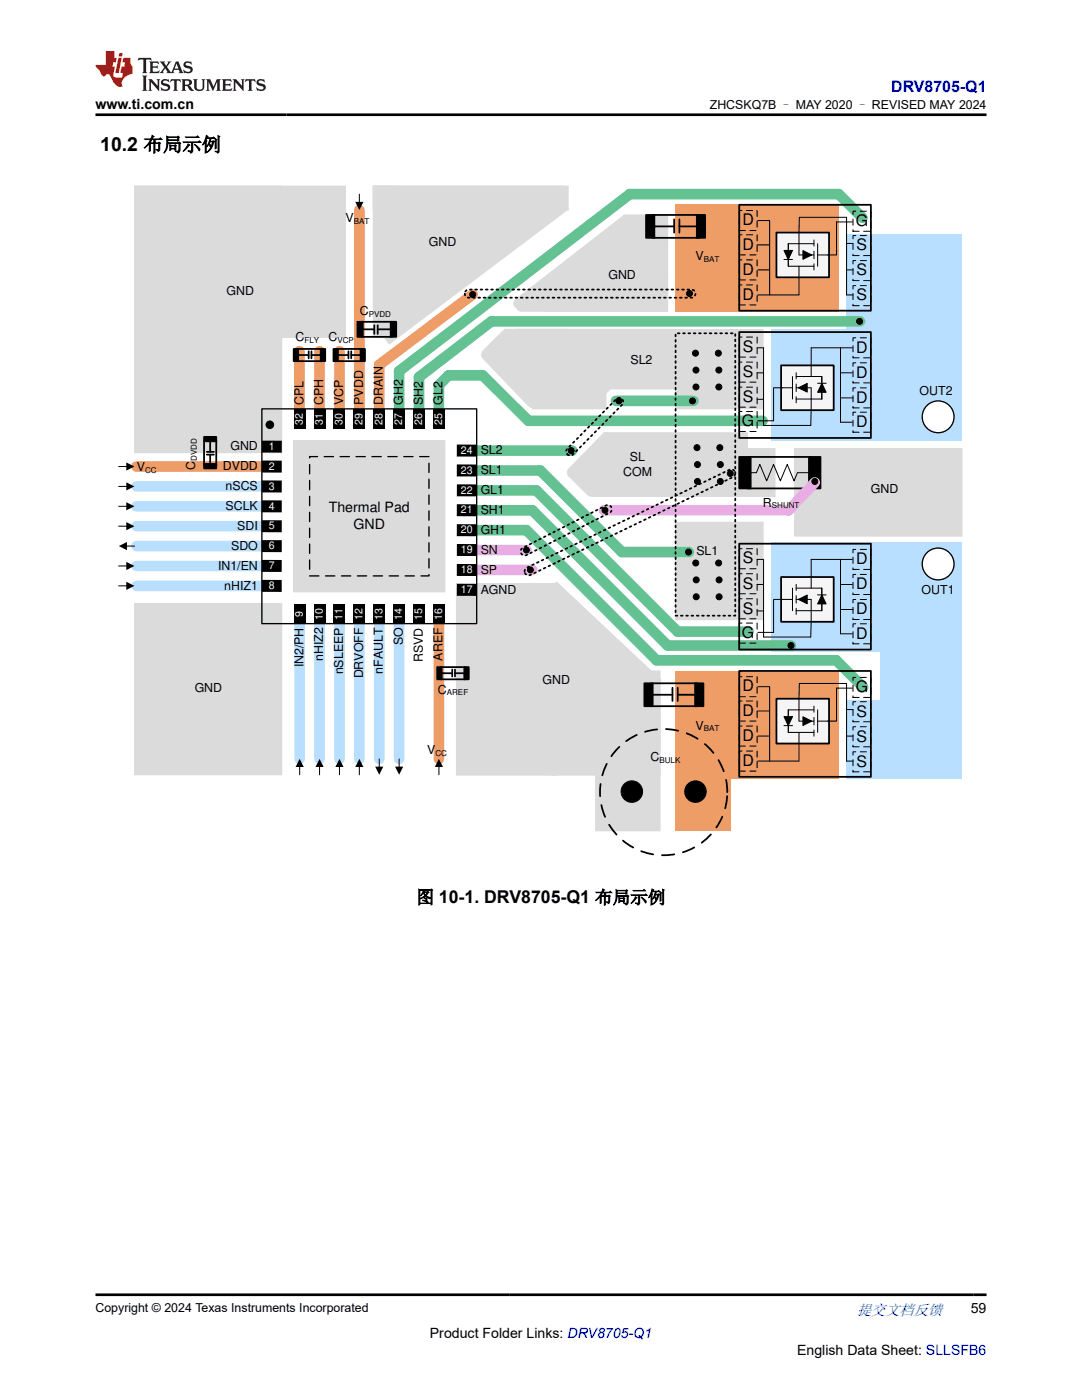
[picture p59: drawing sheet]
<svg xmlns="http://www.w3.org/2000/svg" width="216mm" height="279mm" viewBox="0 0 216 279" stroke-linecap="round" stroke-linejoin="round" font-family="sans-serif">
<defs><g id="words">
<text font-size="3.9" x="20" y="30.2">10.2 布局示例</text>
<text font-size="3.5" x="83.1" y="180.3">图 10-1. DRV8705-Q1 布局示例</text>
<text font-size="3.2" fill="#00f" x="177.8" y="18.3">DRV8705-Q1</text>
<g font-size="3.2">
<text x="148.1" y="45">D</text>
<text x="170.8" y="45.1">G</text>
<text x="148.1" y="49.8">D</text>
<text x="170.9" y="50">S</text>
<text x="148.1" y="59.8">D</text>
<text x="148.1" y="54.8">D</text>
<text x="170.9" y="60">S</text>
<text x="170.9" y="55">S</text>
<text x="148.2" y="70.2">S</text>
<text x="170.8" y="70.4">D</text>
<text x="148.2" y="75.2">S</text>
<text x="170.8" y="75.4">D</text>
<text x="148.2" y="80.2">S</text>
<text x="170.8" y="80.4">D</text>
<text x="148.1" y="85.1">G</text>
<text x="170.8" y="85.2">D</text>
<text x="148.2" y="112.5">S</text>
<text x="170.8" y="112.6">D</text>
<text x="148.2" y="117.5">S</text>
<text x="170.8" y="117.6">D</text>
<text x="148.2" y="122.5">S</text>
<text x="170.8" y="122.6">D</text>
<text x="148.1" y="127.3">G</text>
<text x="170.8" y="127.4">D</text>
<text x="148.1" y="138">D</text>
<text x="148.1" y="142.9">D</text>
<text x="170.8" y="138.1">G</text>
<text x="170.9" y="143">S</text>
<text x="148.1" y="147.8">D</text>
<text x="170.9" y="148">S</text>
<text x="148.1" y="152.8">D</text>
<text x="170.9" y="153">S</text>
</g>
<text font-size="3" fill="#00f" x="171" y="262.4">提交文档反馈</text>
<g font-size="2.8">
<text x="19" y="21.7">www.ti.com.cn</text>
<text x="65.6" y="102.2">Thermal Pad</text>
<text x="70.5" y="105.6">GND</text>
<text x="193.7" y="262.1">59</text>
<text x="85.8" y="266.9">Product Folder Links: DRV8705-Q1</text>
<text x="159" y="270.3">English Data Sheet: SLLSFB6</text>
</g>
<g font-size="2.5">
<text x="141.6" y="21.8">ZHCSKQ7B – MAY 2020 – REVISED MAY 2024</text>
<text x="69" y="44.4">V</text>
<text x="85.6" y="49">GND</text>
<text x="138.8" y="51.9">V</text>
<text x="45.2" y="58.8">GND</text>
<text x="121.4" y="55.6">GND</text>
<text x="71.8" y="62.9">C</text>
<text x="59" y="68.1">C</text>
<text x="65.5" y="68.1">C</text>
<text x="125.8" y="72.6">SL2</text>
<text x="60.5" y="80.8" transform="rotate(-90 60.5 80.8)">CPL</text>
<text x="64.5" y="80.8" transform="rotate(-90 64.5 80.8)">CPH</text>
<text x="68.5" y="80.8" transform="rotate(-90 68.5 80.8)">VCP</text>
<text x="72.4" y="80.8" transform="rotate(-90 72.4 80.8)">PVDD</text>
<text x="76.4" y="80.8" transform="rotate(-90 76.4 80.8)">DRAIN</text>
<text x="80.4" y="80.8" transform="rotate(-90 80.4 80.8)">GH2</text>
<text x="84.3" y="80.8" transform="rotate(-90 84.3 80.8)">SH2</text>
<text x="88.3" y="80.8" transform="rotate(-90 88.3 80.8)">GL2</text>
<text x="183.5" y="78.9">OUT2</text>
<text x="46" y="89.9">GND</text>
<text x="27.3" y="94">V</text>
<text x="39" y="93.8" transform="rotate(-90 39 93.8)">C</text>
<text x="44.5" y="93.8">DVDD</text>
<text x="95.9" y="94.6">SL1</text>
<text x="95.9" y="90.7">SL2</text>
<text x="124.3" y="94.9">COM</text>
<text x="125.7" y="92">SL</text>
<text x="45" y="97.8">nSCS</text>
<text x="45" y="101.8">SCLK</text>
<text x="95.9" y="98.6">GL1</text>
<text x="152.2" y="101.1">R</text>
<text x="173.8" y="98.5">GND</text>
<text x="47.3" y="105.8">SDI</text>
<text x="95.9" y="106.5">GH1</text>
<text x="95.9" y="102.6">SH1</text>
<text x="43.5" y="113.7">IN1/EN</text>
<text x="46.1" y="109.7">SDO</text>
<text x="95.9" y="110.5">SN</text>
<text x="139" y="110.7">SL1</text>
<text x="44.7" y="117.7">nHIZ1</text>
<text x="95.9" y="118.5">AGND</text>
<text x="95.9" y="114.5">SP</text>
<text x="183.9" y="118.5">OUT1</text>
<text x="64.5" y="132" transform="rotate(-90 64.5 132)">nHIZ2</text>
<text x="80.4" y="128.8" transform="rotate(-90 80.4 128.8)">SO</text>
<text x="88.3" y="131.8" transform="rotate(-90 88.3 131.8)">AREF</text>
<text x="60.5" y="133.2" transform="rotate(-90 60.5 133.2)">IN2/PH</text>
<text x="68.5" y="134.6" transform="rotate(-90 68.5 134.6)">nSLEEP</text>
<text x="72.4" y="135.4" transform="rotate(-90 72.4 135.4)">DRVOFF</text>
<text x="76.4" y="134.4" transform="rotate(-90 76.4 134.4)">nFAULT</text>
<text x="84.3" y="132.1" transform="rotate(-90 84.3 132.1)">RSVD</text>
<text x="108.2" y="136.6">GND</text>
<text x="38.8" y="138.1">GND</text>
<text x="87.4" y="138.4">C</text>
<text x="138.8" y="145.6">V</text>
<text x="85.2" y="150.5">V</text>
<text x="129.8" y="151.9">C</text>
<text x="19" y="261.8">Copyright © 2024 Texas Instruments Incorporated</text>
</g>
<g font-size="2.1" fill="#fff">
<text x="53.7" y="89.8">1</text>
<text x="60.4" y="84.7" transform="rotate(-90 60.4 84.7)">32</text>
<text x="64.4" y="84.7" transform="rotate(-90 64.4 84.7)">31</text>
<text x="68.4" y="84.8" transform="rotate(-90 68.4 84.8)">30</text>
<text x="72.3" y="84.8" transform="rotate(-90 72.3 84.8)">29</text>
<text x="76.3" y="84.8" transform="rotate(-90 76.3 84.8)">28</text>
<text x="80.3" y="84.8" transform="rotate(-90 80.3 84.8)">27</text>
<text x="84.2" y="84.7" transform="rotate(-90 84.2 84.7)">26</text>
<text x="88.2" y="84.7" transform="rotate(-90 88.2 84.7)">25</text>
<text x="53.7" y="93.7">2</text>
<text x="91.9" y="94.5">23</text>
<text x="91.9" y="90.6">24</text>
<text x="53.7" y="97.7">3</text>
<text x="53.7" y="101.7">4</text>
<text x="92" y="98.5">22</text>
<text x="53.7" y="105.7">5</text>
<text x="91.9" y="106.4">20</text>
<text x="91.9" y="102.5">21</text>
<text x="53.6" y="113.6">7</text>
<text x="53.7" y="109.6">6</text>
<text x="92" y="110.4">19</text>
<text x="53.6" y="117.6">8</text>
<text x="91.9" y="114.4">18</text>
<text x="92" y="118.4">17</text>
<text x="60.4" y="123.1" transform="rotate(-90 60.4 123.1)">9</text>
<text x="64.4" y="123.7" transform="rotate(-90 64.4 123.7)">10</text>
<text x="68.4" y="123.7" transform="rotate(-90 68.4 123.7)">11</text>
<text x="72.3" y="123.6" transform="rotate(-90 72.3 123.6)">12</text>
<text x="76.3" y="123.7" transform="rotate(-90 76.3 123.7)">13</text>
<text x="80.3" y="123.6" transform="rotate(-90 80.3 123.6)">14</text>
<text x="84.2" y="123.7" transform="rotate(-90 84.2 123.7)">15</text>
<text x="88.2" y="123.7" transform="rotate(-90 88.2 123.7)">16</text>
</g>
<g font-size="1.6">
<text x="70.6" y="44.7">BAT</text>
<text x="140.4" y="52.3">BAT</text>
<text x="73.6" y="63.2">PVDD</text>
<text x="60.8" y="68.4">FLY</text>
<text x="67.3" y="68.4">VCP</text>
<text x="29" y="94.3">CC</text>
<text x="39.3" y="92.1" transform="rotate(-90 39.3 92.1)">DVDD</text>
<text x="154" y="101.5">SHUNT</text>
<text x="89.2" y="138.8">AREF</text>
<text x="140.4" y="145.9">BAT</text>
<text x="86.9" y="150.8">CC</text>
<text x="131.6" y="152.3">BULK</text>
</g>
</g></defs>
<path d="M158.6 89.5h33.4v17.5h-33.4z" fill-rule="evenodd" fill="#dbdbdb"/>
<path d="M158.6 89.5h33.4v17.5h-33.4z" fill="none" stroke="#dbdbdb" stroke-width=".2"/>
<path d="M74.9 64.9l35.7-26.9 2.8 3.7-35.7 26.9z" fill-rule="evenodd" fill="#dbdbdb"/>
<path d="M74.9 64.9l35.7-26.9 2.8 3.7-35.7 26.9z" fill="none" stroke="#dbdbdb" stroke-width=".2"/>
<path d="M74.5 37.1h4.7v30.2h-4.7z" fill-rule="evenodd" fill="#dbdbdb"/>
<path d="M74.5 37.1h4.7v30.2h-4.7z" fill="none" stroke="#dbdbdb" stroke-width=".2"/>
<path d="M26.9 37.1h42v30.2h-42z" fill-rule="evenodd" fill="#dbdbdb"/>
<path d="M26.9 37.1h42v30.2h-42z" fill="none" stroke="#dbdbdb" stroke-width=".2"/>
<path d="M26.9 37.1h29.3v53.2h-29.3z" fill-rule="evenodd" fill="#dbdbdb"/>
<path d="M26.9 37.1h29.3v53.2h-29.3z" fill="none" stroke="#dbdbdb" stroke-width=".2"/>
<path d="M71.7 41.9v42.4M94.3 58.8l-18.6 14v11.1M59.7 70.1v13.9M63.8 70.1v13.9M67.7 70.1v13.9" fill="none" stroke="#ef9d67" stroke-width="2.1"/>
<path d="M134.8 144.3h11.1v21.4h-11.1z" fill-rule="evenodd" fill="#ef9d67"/>
<path d="M120.5 135.6h9.5v28.5h-9.5z" fill-rule="evenodd" fill="#dbdbdb"/>
<path d="M120.5 135.6h9.5v28.5h-9.5z" fill="none" stroke="#dbdbdb" stroke-width="3.5" stroke-linecap="butt"/>
<path d="M111 116.1l20.9 19.6-12 12.8-20.8-19.6z" fill-rule="evenodd" fill="#dbdbdb"/>
<path d="M111 116.1l20.9 19.6-12 12.8-20.8-19.6z" fill="none" stroke="#dbdbdb" stroke-width=".2"/>
<path d="M92.7 118.1h16.7v34.9h-16.7z" fill-rule="evenodd" fill="#dbdbdb"/>
<path d="M92.7 118.1h16.7v34.9h-16.7z" fill="none" stroke="#dbdbdb" stroke-width="3.5" stroke-linecap="butt"/>
<path d="M111.8 137.2h18.2v15.8h-18.2z" fill-rule="evenodd" fill="#dbdbdb"/>
<path d="M111.8 137.2h18.2v15.8h-18.2z" fill="none" stroke="#dbdbdb" stroke-width="3.5" stroke-linecap="butt"/>
<path d="M27.3 93.1h27.3" fill="none" stroke="#ef9d67" stroke-width="2.1"/>
<path d="M26.9 120.5h29.3v34.1h-29.3z" fill-rule="evenodd" fill="#dbdbdb"/>
<path d="M26.9 120.5h29.3v34.1h-29.3z" fill="none" stroke="#dbdbdb" stroke-width=".2"/>
<path d="M27.3 101h27.3M27.3 105h27.3M27.3 109h27.3M27.3 113h27.3M27.3 116.9h27.3M59.8 122.1v29.3M63.8 122.1v29.3M67.7 122.1v29.3M71.7 122.1v29.3M75.7 122.1v29.3M79.6 122.1v29.3" fill="none" stroke="#b8dfff" stroke-width="2.1"/>
<path d="M38 89.1h16.6" fill="none" stroke="#dbdbdb" stroke-width="2.1"/>
<path d="M58.6 87.9h30.2v30.2h-30.2z" fill-rule="evenodd" fill="#dbdbdb"/>
<path d="M58.6 87.9h30.2v30.2h-30.2z" fill="none" stroke="#dbdbdb" stroke-width=".2"/>
<path d="M92.7 117.7h16.7" fill="none" stroke="#dbdbdb" stroke-width="2.1"/>
<path d="M108.6 55.4h24.6v6.8h-24.6z" fill-rule="evenodd" fill="#dbdbdb"/>
<path d="M108.6 55.4h24.6v6.8h-24.6z" fill="none" stroke="#dbdbdb" stroke-width=".2"/>
<path d="M124.5 42.9h8.7v6.8h-8.7z" fill-rule="evenodd" fill="#dbdbdb"/>
<path d="M124.5 42.9h8.7v6.8h-8.7z" fill="none" stroke="#dbdbdb" stroke-width=".2"/>
<path d="M117.3 49.1h15.9v6.7h-15.9z" fill-rule="evenodd" fill="#dbdbdb"/>
<path d="M117.3 49.1h15.9v6.7h-15.9z" fill="none" stroke="#dbdbdb" stroke-width=".2"/>
<path d="M106.2 69.7h14.7v11.9h-14.7z" fill-rule="evenodd" fill="#dbdbdb"/>
<path d="M106.2 69.7h14.7v11.9h-14.7z" fill="none" stroke="#dbdbdb" stroke-width=".2"/>
<path d="M120.5 86.4h28.6v9.5h-28.6z" fill-rule="evenodd" fill="#dbdbdb"/>
<path d="M120.5 86.4h28.6v9.5h-28.6z" fill="none" stroke="#dbdbdb" stroke-width=".2"/>
<path d="M118.1 89.5h36.5v9.6h-36.5z" fill-rule="evenodd" fill="#dbdbdb"/>
<path d="M118.1 89.5h36.5v9.6h-36.5z" fill="none" stroke="#dbdbdb" stroke-width=".2"/>
<path d="M103.1 65.7h33.3v11.9h-33.3z" fill-rule="evenodd" fill="#dbdbdb"/>
<path d="M103.1 65.7h33.3v11.9h-33.3z" fill="none" stroke="#dbdbdb" stroke-width=".2"/>
<path d="M167.3 38.7l4.8 4.8M79.6 74.1v9.5M83.6 75.2v8.4M89.5 74.9l-1.9 1.9v6.9M92.7 89.9h21.5M92.7 97.9h14.3M92.7 93.9h15.1M105.5 84h46.7M92.7 101.8h13.5M92.7 105.8h12.3M135.2 126h14.2" fill="none" stroke="#64c191" stroke-width="2.1"/>
<path d="M92.7 109.8h12.3M92.7 113.7h13.5" fill="none" stroke="#eaace4" stroke-width="2.1"/>
<path d="M134.8 65.8h17.5v15.8h-17.5z" fill-rule="evenodd" fill="#dbdbdb"/>
<path d="M134.8 65.8h17.5v15.8h-17.5z" fill="none" stroke="#dbdbdb" stroke-width=".2"/>
<path d="M134.8 40.7h32.5v21.5h-32.5z" fill-rule="evenodd" fill="#ef9d67"/>
<path d="M134.8 104.2h17.5v19.5h-17.5z" fill-rule="evenodd" fill="#dbdbdb"/>
<path d="M134.8 104.2h17.5v19.5h-17.5z" fill="none" stroke="#dbdbdb" stroke-width=".2"/>
<path d="M166.8 131.8l5.4 5.4" fill="none" stroke="#64c191" stroke-width="2.1"/>
<g fill="#b8dfff">
<path d="M153.9 108.2h38.1v21.8h-38.1z" fill-rule="evenodd"/>
<path d="M153.9 65.7h38.1v22.2h-38.1z" fill-rule="evenodd"/>
</g>
<path d="M27.3 97.1h27.3" fill="none" stroke="#b8dfff" stroke-width="2.1"/>
<path d="M131 131.8h35.8" fill="none" stroke="#64c191" stroke-width="2.1"/>
<path d="M168.9 46.7h23.1v41.2h-23.1z" fill-rule="evenodd" fill="#b8dfff"/>
<path d="M134.8 134h32.5v21.4h-32.5z" fill-rule="evenodd" fill="#ef9d67"/>
<g fill="#000">
<path d="M52.3 91.9h3.9v2.4h-3.9z" fill-rule="evenodd"/>
<path d="M52.3 87.9l3.9 .1v2.3h-3.9z" fill-rule="evenodd"/>
<circle cx="53.8" cy="84.8" r=".86"/>
</g>
<path d="M168.9 139.7h23.1v15.7h-23.1z" fill-rule="evenodd" fill="#b8dfff"/>
<path d="M87.6 122.2v29.2" fill="none" stroke="#ef9d67" stroke-width="2.1"/>
<path d="M23.7 97.1h1.7M25.1 109h1.8M59.8 152.9v1.7" fill="none" stroke="#000" stroke-width=".2"/>
<g fill="#000">
<path d="M25.2 96.3l1.6 .8-1.6 .8zM23.7 109l1.6-.8v1.6zM59.8 151.4l.8 1.7h-1.6z"/>
<path d="M52.3 95.9h3.9v2.4h-3.9z" fill-rule="evenodd"/>
<path d="M58.6 81.6h2.4v3.9h-2.4z" fill-rule="evenodd"/>
<path d="M62.6 81.6h2.4v3.9h-2.4z" fill-rule="evenodd"/>
<path d="M66.5 81.6h2.4v4h-2.4z" fill-rule="evenodd"/>
<path d="M70.5 81.6h2.4v4h-2.4z" fill-rule="evenodd"/>
<path d="M74.5 81.6h2.4v4h-2.4z" fill-rule="evenodd"/>
<path d="M78.4 81.6h2.4v4h-2.4z" fill-rule="evenodd"/>
<path d="M82.4 81.6h2.4v3.9h-2.4z" fill-rule="evenodd"/>
<path d="M86.4 81.6h2.4v3.9h-2.4z" fill-rule="evenodd"/>
<path d="M91.2 92.7h3.9v2.4h-4z" fill-rule="evenodd"/>
<path d="M91.2 88.7h3.9v2.4h-4z" fill-rule="evenodd"/>
<path d="M91.2 96.7h3.9v2.4l-3.9-.1z" fill-rule="evenodd"/>
<path d="M52.3 111.7l3.9 .1v2.3h-3.9z" fill-rule="evenodd"/>
<path d="M52.3 115.7h3.9v2.4h-3.9z" fill-rule="evenodd"/>
<path d="M52.3 103.8h3.9v2.4h-3.9z" fill-rule="evenodd"/>
<path d="M52.3 107.8h3.9v2.4h-3.9z" fill-rule="evenodd"/>
<path d="M52.3 99.9h3.9v2.4l-3.9-.1z" fill-rule="evenodd"/>
<path d="M91.2 112.6h3.9v2.4l-4-.1z" fill-rule="evenodd"/>
<path d="M91.2 104.6h3.9v2.4h-4z" fill-rule="evenodd"/>
<path d="M91.2 100.6h3.9v2.4h-4z" fill-rule="evenodd"/>
<path d="M91.2 116.5h3.9v2.4h-3.9z" fill-rule="evenodd"/>
<path d="M91.2 108.6h3.9v2.4h-3.9z" fill-rule="evenodd"/>
<path d="M58.6 120.5h2.4v4h-2.4z" fill-rule="evenodd"/>
<path d="M62.6 120.5h2.4v4h-2.4z" fill-rule="evenodd"/>
<path d="M66.5 120.5h2.4v4h-2.4z" fill-rule="evenodd"/>
<path d="M70.5 120.5h2.4v3.9h-2.4z" fill-rule="evenodd"/>
<path d="M74.5 120.5h2.4v4h-2.4z" fill-rule="evenodd"/>
<path d="M78.4 120.5h2.4v3.9h-2.4z" fill-rule="evenodd"/>
<path d="M82.4 120.5h2.4v4h-2.4z" fill-rule="evenodd"/>
<path d="M86.4 120.5h2.4v4h-2.4z" fill-rule="evenodd"/>
</g>
<path d="M52.3 81.6h42.8v42.9h-42.8z" fill="none" stroke="#000" stroke-width=".26"/>
<path d="M61.8 91.1h23.8v23.8h-23.8z" fill="none" stroke="#000" stroke-width=".26" stroke-dasharray="1.9 1.3"/>
<path d="M147.5 133.9h26.3v21.1h-26.3z" fill="none" stroke="#000" stroke-width=".35"/>
<path d="M154.9 139.5h10.5v8.9h-10.5z" fill-rule="evenodd" fill="#f5f5f5"/>
<path d="M147.5 66.3h26.3v21.1h-26.3zM154.9 139.5h10.5v8.9h-10.5z" fill="none" stroke="#000" stroke-width=".35"/>
<g fill="none" stroke="#000" stroke-width=".2">
<path d="M151.2 137h2.4v14.9M170.1 137.3h-3.2v6.6M151.1 141.9h2.3M151.2 146.9h2.4M156.4 144.8h1.7M156.4 143h1.7l-.8 1.8zM157.3 146.2h5.1M159.4 146.2v5.7h-8.2M160.2 143.1l1.8 .8-1.8 .9zM162.4 140.9v1.2M162.4 143.2v1.5M162.4 145.7v1.2"/>
<path d="M162.4 141.7h-5.1v4.5M162.4 143.9h-3l.1-7.5h9.4v15.5h1.3M163.2 141.7v4.5M163.2 143.9h3.7M168.9 146.9h1.3M168.9 141.6h1.3"/>
</g>
<path d="M156.4 143h1.7l-.8 1.8zM160.2 143.1l1.8 .8-1.8 .9z" fill="#000"/>
<path d="M147.5 139.9h3.6v4h-3.6zM147.5 135h3.6v4h-3.6zM170.2 135.2h3.6v4h-3.6zM147.5 149.9h3.6v4h-3.6zM147.5 144.9h3.6v4h-3.6zM170.2 150h3.6v4h-3.6zM170.2 145h3.6v4h-3.6zM170.2 140h3.6v4h-3.6z" fill="none" stroke="#000" stroke-width=".2" stroke-dasharray="1.2 .9"/>
<path d="M155.9 72.9h10.5v9h-10.5z" fill-rule="evenodd" fill="#f5f5f5"/>
<path d="M147.5 40.9h26.3v21.1h-26.3zM155.9 72.9h10.5v9h-10.5z" fill="none" stroke="#000" stroke-width=".35"/>
<g fill="none" stroke="#000" stroke-width=".2">
<path d="M151.1 69.4h1.3v15.5h9.4l.1-7.5M151.1 74.4h1.3M151.1 79.7h1.3M154.4 77.4v6.6h-3.2M154.4 77.4h3.7M158.1 75.1v4.5M158.9 74.4v1.2M158.9 76.6v1.5M158.9 79.2v1.2M158.9 75.1h5.1v4.5M158.9 77.4h2.9M159.3 77.4l1.8-.9v1.8z"/>
<path d="M163.1 76.5h1.8M164 76.5l.8 1.8h-1.7zM164 75.1v4.5h-5.1M167.7 69.4v14.9h2.4M167.7 74.4h2.4M167.8 79.4h2.4M170.1 69.4h-8.2v5.7"/>
</g>
<path d="M159.3 77.4l1.8-.9v1.8zM164 76.5l.8 1.8h-1.7z" fill="#000"/>
<path d="M147.5 67.3h3.6v4h-3.6zM147.5 72.3h3.6v4h-3.6zM147.5 77.3h3.6v4h-3.6zM170.2 67.4h3.6v4h-3.6zM170.2 72.4h3.6v4h-3.6zM170.2 77.4h3.6v4h-3.6zM147.5 82.1h3.6v4h-3.6zM170.2 82.3h3.6v4h-3.6z" fill="none" stroke="#000" stroke-width=".2" stroke-dasharray="1.2 .9"/>
<path d="M154.9 46.4h10.5v8.9h-10.5z" fill-rule="evenodd" fill="#f5f5f5"/>
<path d="M154.9 46.4h10.5v8.9h-10.5z" fill="none" stroke="#000" stroke-width=".35"/>
<g fill="none" stroke="#000" stroke-width=".2">
<path d="M151.1 48.9h2.3M151.2 44h2.4v14.9M151.2 53.9h2.4M156.4 51.8h1.7M156.4 50h1.7l-.8 1.8zM157.3 53.1h5.1M159.4 53.1v5.8h-8.2M160.2 50l1.8 .9-1.8 .9zM162.4 47.9v1.2M162.4 50.1v1.5M162.4 52.7v1.2M162.4 48.6h-5.1v4.5"/>
<path d="M162.4 50.9h-3l.1-7.5h9.4v15.5h1.3M163.2 48.6v4.5M163.2 50.9h3.7M168.9 53.9h1.3M168.9 48.6h1.3M170.1 44.3h-3.2v6.6"/>
</g>
<path d="M156.4 50h1.7l-.8 1.8zM160.2 50l1.8 .9-1.8 .9z" fill="#000"/>
<path d="M147.5 56.9h3.6v4h-3.6zM147.5 51.9h3.6v4h-3.6zM147.5 46.9h3.6v4h-3.6zM147.5 42h3.6v4h-3.6zM170.2 57h3.6v4h-3.6zM170.2 52h3.6v4h-3.6zM170.2 47h3.6v4h-3.6zM170.2 42.2h3.6v4h-3.6z" fill="none" stroke="#000" stroke-width=".2" stroke-dasharray="1.2 .9"/>
<path d="M175.7 108.6h16.3v46.8h-16.3z" fill-rule="evenodd" fill="#b8dfff"/>
<circle cx="187.2" cy="83.2" r="3.2" fill="#fff"/>
<circle cx="187.2" cy="83.2" r="3.2" fill="none" stroke="#000" stroke-width=".26"/>
<circle cx="187.2" cy="112.6" r="3.2" fill="#fff"/>
<circle cx="187.2" cy="112.6" r="3.2" fill="none" stroke="#000" stroke-width=".26"/>
<path d="M125.7 38.7h41.6M98.1 64.1h73.5M133.2 128.8h24.6" fill="none" stroke="#64c191" stroke-width="2.1"/>
<path d="M147.5 91.2h2.3v6.3h-2.3zM149.2 91.2h12.6v6.3h-12.6zM161.4 91.2h2.3v6.3h-2.3zM147.5 108.5h26.3v21.1h-26.3z" fill="none" stroke="#000" stroke-width=".35"/>
<path d="M148.4 94.3h2.5l.7-1.6 1.4 3.3 1.3-3.3 1.4 3.3 1.4-3.3 1.3 3.3 .7-1.7M159.2 94.3h3.4" fill="none" stroke="#000" stroke-width=".2"/>
<g fill="#000">
<path d="M147.5 91.2h2.3v6.3h-2.3z" fill-rule="evenodd"/>
<path d="M161.4 91.2h2.3v6.3h-2.3z" fill-rule="evenodd"/>
</g>
<path d="M120.5 101.8h36.9" fill="none" stroke="#eaace4" stroke-width="2.1"/>
<path d="M155.9 115.2h10.5v8.9h-10.5z" fill-rule="evenodd" fill="#f5f5f5"/>
<g fill="none" stroke="#000" stroke-width=".35">
<path d="M128.9 42.9h1.7v4.6h-1.7zM129.7 45.2h4.8M130.3 42.9h9.2v4.6h-9.2zM134.5 43.8v2.6M135.6 45.2h4.5M135.6 43.8v2.6M139 42.9h1.7v4.6h-1.7zM155.9 115.2h10.5v8.9h-10.5zM128.6 136.4h1.6v4.5h-1.6zM129.4 138.7h4.8M130 136.4h9.1v4.5h-9.1zM134.2 137.2v2.7"/>
<path d="M135.2 138.7h4.5M135.2 137.2v2.7M138.7 136.4h1.7v4.5h-1.7z"/>
</g>
<g fill="none" stroke="#000" stroke-width=".2">
<path d="M151.1 111.6h1.3v15.5h9.4l.1-7.5M151.1 116.6h1.3M154.4 119.6v6.6h-3.2M154.4 119.6h3.7M158.1 117.4v4.5M158.9 116.6v1.3M158.9 118.9v1.5M158.9 117.4h5.1v4.5M158.9 119.6h2.9M159.3 119.6l1.8-.8v1.7zM163.1 118.7h1.8M164 118.7l.8 1.8h-1.7z"/>
<path d="M164 117.4v4.5h-5.1M167.7 111.6v14.9h2.4M167.7 116.6h2.4M170.1 111.6h-8.2v5.8M151.1 121.9h1.3M158.9 121.4v1.2M167.8 121.6h2.4"/>
<circle cx="171.5" cy="64.1" r=".6"/>
<circle cx="114" cy="89.9" r=".6"/>
<circle cx="123.5" cy="80" r=".6"/>
<circle cx="138.2" cy="80" r=".6"/>
<circle cx="145.7" cy="94.5" r=".6"/>
<circle cx="162.6" cy="96.5" r=".6"/>
<circle cx="105" cy="109.8" r=".59"/>
<circle cx="105.8" cy="113.7" r=".59"/>
<circle cx="120.7" cy="101.8" r=".59"/>
<circle cx="137.4" cy="110.2" r=".6"/>
<circle cx="157.8" cy="128.8" r=".6"/>
</g>
<g fill="#000">
<path d="M159.3 119.6l1.8-.8v1.7zM164 118.7l.8 1.8h-1.7z"/>
<path d="M128.9 42.9h1.7v4.6h-1.7z" fill-rule="evenodd"/>
<path d="M139 42.9h1.7v4.6h-1.7z" fill-rule="evenodd"/>
<path d="M128.6 136.4h1.6v4.5h-1.6z" fill-rule="evenodd"/>
<path d="M138.7 136.4h1.7v4.5h-1.7z" fill-rule="evenodd"/>
<circle cx="171.5" cy="64.1" r=".6"/>
<circle cx="114" cy="89.9" r=".6"/>
<circle cx="123.5" cy="80" r=".6"/>
<circle cx="138.2" cy="80" r=".6"/>
<circle cx="145.7" cy="94.5" r=".6"/>
<circle cx="162.6" cy="96.5" r=".6"/>
<circle cx="105" cy="109.8" r=".59"/>
<circle cx="105.8" cy="113.7" r=".59"/>
<circle cx="120.7" cy="101.8" r=".59"/>
<circle cx="137.4" cy="110.2" r=".6"/>
<circle cx="157.8" cy="128.8" r=".6"/>
</g>
<path d="M147.5 109.5h3.6v4h-3.6zM147.5 114.5h3.6v4h-3.6zM147.5 119.5h3.6v4h-3.6zM170.2 109.6h3.6v4h-3.6zM170.2 114.6h3.6v4h-3.6zM170.2 119.6h3.6v4h-3.6zM147.5 124.4h3.6v3.9h-3.6zM170.2 124.5h3.6v4h-3.6z" fill="none" stroke="#000" stroke-width=".2" stroke-dasharray="1.2 .9"/>
<path d="M125.7 38.7l-46.1 35.4M89.5 74.9h6.8l9.2 9.1M98.1 64.1l-14.5 11.1M107 97.9l28.2 28.1M107.8 93.9l16.3 16.3h13.4M122.9 80h15.5M105 105.8l26 26M106.2 101.8l27 27" fill="none" stroke="#64c191" stroke-width="2.1"/>
<path d="M123 79.6a.81 .81 0 0 1 1.1 0 .81 .81 0 0 1 0 1.2l-9.7 9.9a.81 .81 0 0 1-1.2 0 .81 .81 0 0 1 0-1.2zM104.1 109.5l16.8-8.6a.81 .81 0 0 1 1.1 .3 .81 .81 0 0 1-.4 1.1l-16.5 8.5a.81 .81 0 0 1-1-.2 .81 .81 0 0 1 0-1.1zM104.9 113.5l40.6-19.8a.81 .81 0 0 1 1.1 .4 .81 .81 0 0 1-.4 1.1l-40.4 19.5a.81 .81 0 0 1-1-.2 .81 .81 0 0 1 .1-1z" fill="none" stroke="#000" stroke-width=".35" stroke-dasharray=".4 .7"/>
<path d="M97.1 70.9l9.1 9.5M101 66.8l-3.9 3.9M101.8 67l-3.9 3.9M124.9 73.1l-6.8 6.9M115.8 93.6l3.9 3.9M117.4 92.8l3.9 3.9M120.9 87.4l-6.7 6.9 3.8 3.8M122.9 88.1l-6.7 7" fill="none" stroke="#dbdbdb" stroke-width="2.1"/>
<path d="M100.7 65.7h12.7v7.6h-12.7z" fill-rule="evenodd" fill="#dbdbdb"/>
<path d="M100.7 65.7h12.7v7.6h-12.7z" fill="none" stroke="#dbdbdb" stroke-width=".2"/>
<path d="M124.9 43.9l-21.4 16.7M125.7 45.5l-19.5 15.1M126.9 46.7l-16.7 13.1M101.5 73.3l5.5 5.7M103.8 67.8l-3.9 3.9M104 61.2h4.6M104.6 69l-3.9 3.9" fill="none" stroke="#dbdbdb" stroke-width="2.1"/>
<g fill="none" stroke="#000" stroke-width=".2">
<path d="M71.7 38.7v1.8M23.7 93.1h1.7M23.7 101h1.7M23.7 105h1.7M23.7 113h1.7M23.7 116.9h1.7M63.8 152.9v1.7M67.7 152.9v1.7M71.7 152.9v1.7M75.7 151.4v1.8M79.6 151.4v1.8M87.6 152.9v1.7"/>
<circle cx="94.3" cy="58.8" r=".6"/>
<circle cx="137.6" cy="58.6" r=".6"/>
<circle cx="126.1" cy="158" r="2.14"/>
<circle cx="138.8" cy="158" r="2.14"/>
</g>
<g fill="#000">
<path d="M70.9 40.3h1.6l-.8 1.6zM25.2 92.3l1.6 .8-1.6 .8zM25.2 100.2l1.6 .8-1.6 .9zM25.2 104.2l1.6 .8-1.6 .8zM25.2 112.1l1.6 .9-1.6 .8zM25.2 116.1l1.6 .8-1.6 .8zM63.8 151.4l.8 1.7h-1.6zM67.7 151.4l.8 1.7h-1.6zM71.7 151.4l.8 1.7h-1.6zM74.9 153h1.6l-.8 1.6zM78.8 153h1.7l-.9 1.6zM87.6 151.4l.8 1.7h-1.6z"/>
<path d="M58.6 69.6h.9v2.5h-.9z" fill-rule="evenodd"/>
<path d="M64 69.6h.9v2.5h-.9z" fill-rule="evenodd"/>
<path d="M66.5 69.6h.9v2.5h-.9z" fill-rule="evenodd"/>
<path d="M71.3 64.2h1.1v3h-1.1z" fill-rule="evenodd"/>
<path d="M71.9 69.6h.9v2.5h-.9z" fill-rule="evenodd"/>
<path d="M78 64.2h1.1v3h-1.1z" fill-rule="evenodd"/>
<path d="M40.7 87.2h2.5v.9h-2.5z" fill-rule="evenodd"/>
<path d="M40.7 92.6h2.5v.9h-2.5z" fill-rule="evenodd"/>
<path d="M87.2 133.1h.9v2.5h-.9z" fill-rule="evenodd"/>
<path d="M92.6 133.1h.9v2.5h-.9z" fill-rule="evenodd"/>
<circle cx="94.3" cy="58.8" r=".6"/>
<circle cx="137.6" cy="58.6" r=".6"/>
<circle cx="126.1" cy="158" r="2.14"/>
<circle cx="138.8" cy="158" r="2.14"/>
</g>
<g fill="none" stroke="#000" stroke-width=".35">
<path d="M58.6 69.6h.9v2.5h-.9zM59 70.9h2.6M59.4 69.6h4.8v2.5h-4.8zM61.6 70.1v1.4M62.1 70.9h2.5M62.1 70.1v1.4M64 69.6h.9v2.5h-.9zM66.5 69.6h.9v2.5h-.9zM67 70.9h2.5M67.3 69.6h4.9v2.5h-4.9zM69.5 70.1v1.4M70.1 70.9h2.4"/>
<path d="M70.1 70.1v1.4M71.3 64.2h1.1v3h-1.1zM71.7 65.7h3M71.9 69.6h.9v2.5h-.9zM72.1 64.2h6v3h-6zM74.7 64.9v1.7M75.4 65.7h3.1M75.4 64.9v1.7M78 64.2h1.1v3h-1.1zM40.7 87.9h2.5v4.9h-2.5zM40.7 87.2h2.5v.9h-2.5zM40.7 92.6h2.5v.9h-2.5z"/>
<path d="M41.3 90.7h1.4M41.3 90.2h1.4M41.9 87.6v2.6M41.9 90.7v2.4M87.2 133.1h.9v2.5h-.9zM87.7 134.4h2.5M88 133.1h4.9v2.5h-4.9zM90.2 133.6v1.4M90.8 134.4h2.4M90.8 133.6v1.4M92.6 133.1h.9v2.5h-.9z"/>
</g>
<path d="M123 149.7a12.7 12.7 0 0 1 18.6-.4 12.7 12.7 0 0 1-1 18.5 12.7 12.7 0 0 1-18.4-2.3 12.5 12.5 0 0 1 .8-15.8z" fill="none" stroke="#000" stroke-width=".35" stroke-dasharray="2.5 1.8"/>
<path d="M93 58l.5-.2h44.5a.81 .81 0 0 1 .8 .8 .81 .81 0 0 1-.8 .8h-44.5a.81 .81 0 0 1-.7-.5 .81 .81 0 0 1 .2-.9z" fill="none" stroke="#000" stroke-width=".35" stroke-dasharray=".4 .7"/>
<path d="M74.5 37.1h38.1v4.8h-38.1z" fill-rule="evenodd" fill="#dbdbdb"/>
<path d="M74.5 37.1h38.1v4.8h-38.1z" fill="none" stroke="#dbdbdb" stroke-width=".2"/>
<path d="M74.5 37.1h38.9v4.8h-38.9z" fill-rule="evenodd" fill="#dbdbdb"/>
<path d="M74.5 37.1h38.9v4.8h-38.9z" fill="none" stroke="#dbdbdb" stroke-width=".2"/>
<path d="M75.3 57.9l27.3-20.3 4.3 5.8-27.3 20.3z" fill-rule="evenodd" fill="#dbdbdb"/>
<path d="M75.3 57.9l27.3-20.3 4.3 5.8-27.3 20.3z" fill="none" stroke="#dbdbdb" stroke-width=".2"/>
<path d="M76.2 51.3l18.7-13.9 3 4.1-18.7 13.9z" fill-rule="evenodd" fill="#dbdbdb"/>
<path d="M76.2 51.3l18.7-13.9 3 4.1-18.7 13.9z" fill="none" stroke="#dbdbdb" stroke-width=".2"/>
<path d="M76.1 42.2l23-4 1.4 8-23 4.1z" fill-rule="evenodd" fill="#dbdbdb"/>
<path d="M76.1 42.2l23-4 1.4 8-23 4.1z" fill="none" stroke="#dbdbdb" stroke-width=".2"/>
<path d="M134.8 66.5h11.9v56.4h-11.9z" fill="none" stroke="#000" stroke-width=".35" stroke-dasharray=".4 .7"/>
<g fill="#000">
<circle cx="138.8" cy="70.5" r=".6"/>
<circle cx="138.9" cy="73.9" r=".6"/>
<circle cx="138.9" cy="77.2" r=".6"/>
<circle cx="143.3" cy="70.5" r=".6"/>
<circle cx="143.4" cy="73.9" r=".6"/>
<circle cx="143.4" cy="77.2" r=".6"/>
<circle cx="139.1" cy="89.3" r=".59"/>
<circle cx="139.2" cy="96.1" r=".6"/>
<circle cx="139.2" cy="92.7" r=".6"/>
<circle cx="143.6" cy="89.3" r=".6"/>
<circle cx="143.7" cy="96.1" r=".6"/>
<circle cx="143.7" cy="92.7" r=".6"/>
<circle cx="162.6" cy="96.1" r=".6"/>
<circle cx="138.8" cy="112.4" r=".6"/>
<circle cx="138.9" cy="115.7" r=".6"/>
<circle cx="138.9" cy="119.1" r=".6"/>
<circle cx="143.4" cy="112.4" r=".6"/>
<circle cx="143.5" cy="115.7" r=".6"/>
<circle cx="143.5" cy="119.1" r=".6"/>
</g>
<g fill="none" stroke="#000" stroke-width=".2">
<circle cx="138.8" cy="70.5" r=".6"/>
<circle cx="138.9" cy="73.9" r=".6"/>
<circle cx="138.9" cy="77.2" r=".6"/>
<circle cx="143.3" cy="70.5" r=".6"/>
<circle cx="143.4" cy="73.9" r=".6"/>
<circle cx="143.4" cy="77.2" r=".6"/>
<circle cx="139.1" cy="89.3" r=".59"/>
<circle cx="139.2" cy="96.1" r=".6"/>
<circle cx="139.2" cy="92.7" r=".6"/>
<circle cx="143.6" cy="89.3" r=".6"/>
<circle cx="143.7" cy="96.1" r=".6"/>
<circle cx="143.7" cy="92.7" r=".6"/>
<circle cx="162.6" cy="96.1" r=".6"/>
<circle cx="138.8" cy="112.4" r=".6"/>
<circle cx="138.9" cy="115.7" r=".6"/>
<circle cx="138.9" cy="119.1" r=".6"/>
<circle cx="143.4" cy="112.4" r=".6"/>
<circle cx="143.5" cy="115.7" r=".6"/>
<circle cx="143.5" cy="119.1" r=".6"/>
</g>
<path d="M162.6 96.3l-5.2 5.5" fill="none" stroke="#eaace4" stroke-width="2.1"/>
<path d="M27.7 11.6l-.2 .5 .5-.2h.6v.1v2.2l-.2 .4h1l-.2-.4v-2.2v-.1h.5l.5 .2-.1-.5zM29.8 12.3l.2 .4v1.5l-.2 .4h1.9l.1-.6a1.08 1.08 0 0 1-1.3 .2v-.7h.6l.4 .2v-.7l-.4 .2h-.6v-.5l.2-.2a1 1 0 0 1 1 .3l-.1-.5zM31.8 12.3l1 1.1-1 1.2h.9l-.2-.2 .4-.8 .5 .8-.2 .2h1.6l-.2-.2 .1-.5h1l.1 .5-.1 .2h.9l-.2-.3-.8-2h-.5l-1 2.2-.8-1.1 .9-1.1h-.8l.2 .2-.5 .6-.3-.6 .1-.2zM35.2 12.7l.4 1h-.8zM36.8 12.4a.65 .65 0 0 0-.2 .7 .65 .65 0 0 0 .6 .5l.7 .1 .1 .3a.79 .79 0 0 1-.7 .4 .79 .79 0 0 1-.7-.5l.1 .7 .2-.1a.93 .93 0 0 0 1.1 .1 .93 .93 0 0 0 .4-1 1.46 1.46 0 0 0-1.2-.6l-.1-.3a1.09 1.09 0 0 1 1.2 .2l-.2-.6-.1 .1-.6-.2zM28.4 15.1l.2 .4v2.2l-.2 .4h1l-.2-.4v-2.2l.2-.4zM29.6 15.8l.2 .4v1.5l-.2 .4h.8l-.3-.4v-1.3l1.7 1.8v-2l.2-.4h-.8l.2 .2 .1 1.1-1.2-1.3zM32.3 15.9a.65 .65 0 0 0-.2 .8 .65 .65 0 0 0 .7 .4l.6 .2 .1 .2a.79 .79 0 0 1-.7 .4 .79 .79 0 0 1-.7-.5l.1 .7 .2-.1a.93 .93 0 0 0 1.1 .1 .93 .93 0 0 0 .4-.9 1.46 1.46 0 0 0-1.2-.6l-.1-.4a1.09 1.09 0 0 1 1.2 .2l-.2-.6-.1 .1-.6-.1zM34.1 15.8l-.1 .6a.63 .63 0 0 1 .7-.3l.1 1.6-.3 .4h1l-.2-.4v-1.6a.66 .66 0 0 1 .8 .3l-.1-.6zM36.2 15.8l.2 .4v1.5l-.2 .4h.9l-.2-.2v-.7h.5l.1 .2a.79 .79 0 0 0 1.2 .6l-1-.9a.61 .61 0 0 0 .6-.6 .61 .61 0 0 0-.5-.7zM36.9 16.1h.2a.47 .47 0 0 1 .5 .1 .47 .47 0 0 1 .1 .5l-.2 .1-.6 .1zM38.5 15.8l.2 .2a2.27 2.27 0 0 0 .4 2 1.04 1.04 0 0 0 1.7-.7v-1.3l.2-.2h-.8l.2 .4v1.1a.6 .6 0 0 1-.6 .6 .6 .6 0 0 1-.6-.6v-1.1l.3-.4zM41.1 15.8l.2 .4v1.5l-.2 .4h.7l-.2-.4v-1.4l.9 1.9 .8-1.9v1.4l-.2 .4h1l-.3-.4v-1.5l.3-.4h-.8l-.7 1.5-.7-1.5zM44.3 15.8l.2 .4v1.5l-.2 .4h1.9l.1-.6a1.09 1.09 0 0 1-1.3 .2v-.7h.6l.4 .2v-.6l-.4 .2h-.6v-.6l.2-.1a1.01 1.01 0 0 1 1 .3l-.1-.6zM46.4 15.8l.3 .4v1.5l-.3 .4h.8l-.2-.4v-1.3l1.6 1.8v-2l.2-.4h-.7l.2 .2v1.1l-1.2-1.3zM49 15.8l-.1 .6a.63 .63 0 0 1 .8-.3v1.6l-.3 .4h1l-.2-.4v-1.6a.66 .66 0 0 1 .8 .3l-.1-.6zM51.4 15.9a.65 .65 0 0 0-.2 .8 .65 .65 0 0 0 .6 .4l.6 .2 .2 .2a.79 .79 0 0 1-.8 .4 .79 .79 0 0 1-.6-.5l.1 .7 .2-.1a.93 .93 0 0 0 1 .1 .93 .93 0 0 0 .5-.9 1.46 1.46 0 0 0-1.3-.6l-.1-.4a1.09 1.09 0 0 1 1.3 .2l-.2-.6-.2 .1-.5-.1z" fill="#231f20"/>
<path d="M21.1 10.2v2.8h-2.1l.1 .3 .9 1a.95 .95 0 0 0 .9 .9 .59 .59 0 0 1 .6-.4 .59 .59 0 0 1 .5 .4l.4 .7a1.59 1.59 0 0 0 2.1 1.4 1.61 1.61 0 0 1 1-2.3l1-.3-.1-1.5a1.59 1.59 0 0 1-.4-1.7h-1.4l-.2 .9h.5l-.1 .9h-.5l-.2 1v.2l.4 .1-.2 .9h-.6a.73 .73 0 0 1-1.1-.7l.3-1.5h-.5l.2-.9h.5l.2-.9h-.5v-1.3zM23.6 11.5l-.6 3.1h.7l.6-3.1zM23.8 10.6l-.1 .6h.7l.1-.6z" fill="#ed1c24"/>
<path d="M19 22.9h177.8M19 258.4h177.8" fill="none" stroke="#000" stroke-width=".53"/>
<use href="#words"/>
</svg>
